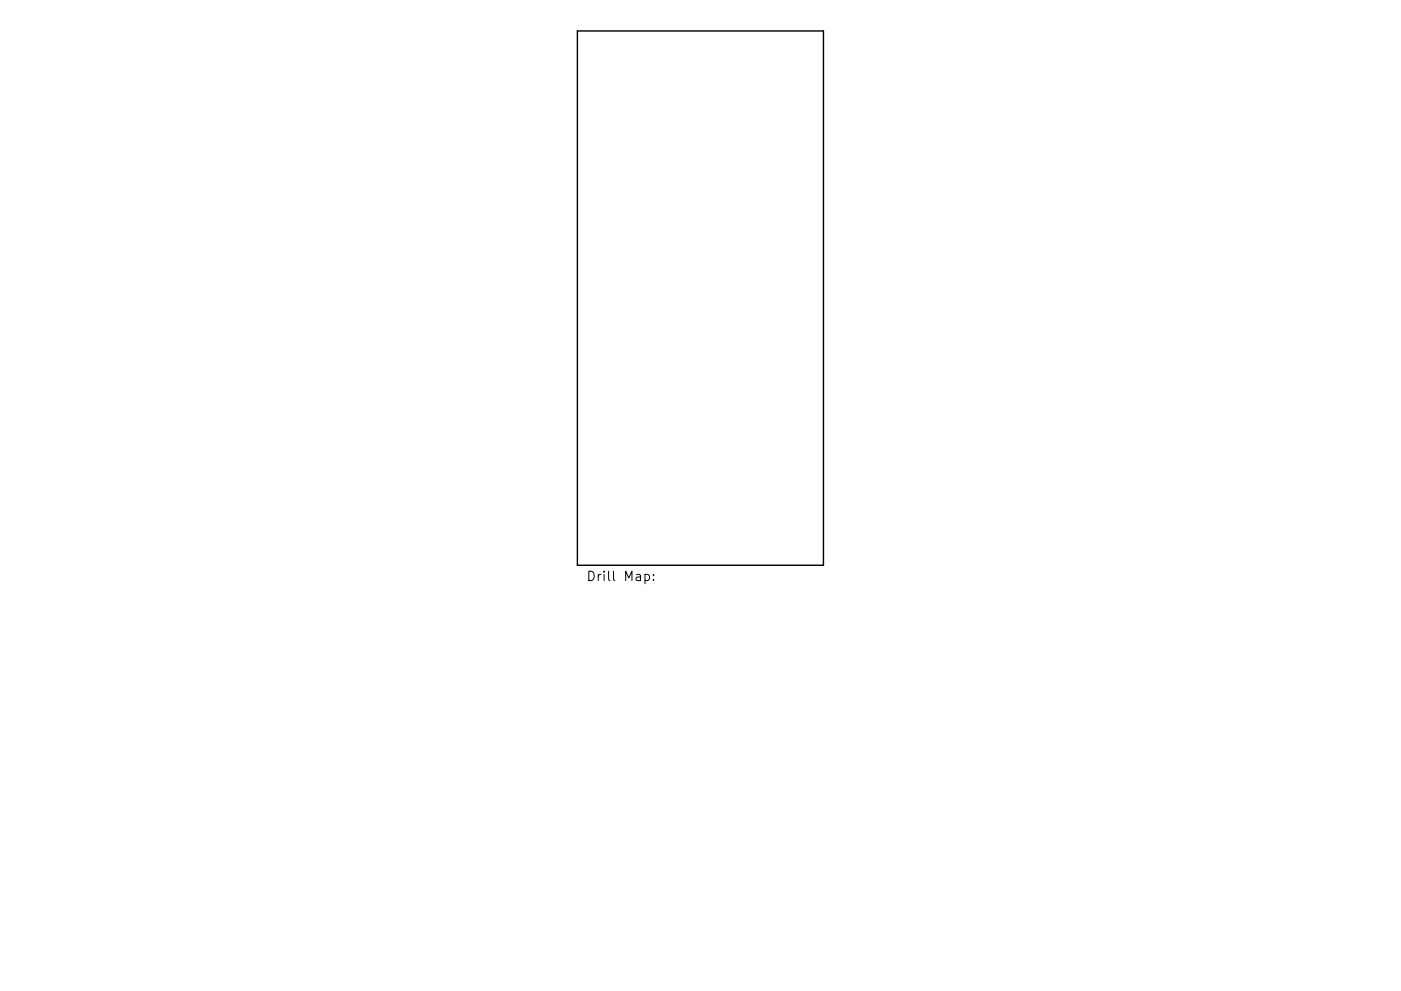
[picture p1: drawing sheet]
<svg xmlns="http://www.w3.org/2000/svg" width="297mm" height="210mm" viewBox="0 0 297 210" stroke-linecap="round" stroke-linejoin="round" font-family="sans-serif">
<defs><g id="words">
<text font-size="2.8" x="124.3" y="123.3">Drill Map:</text>
</g></defs>
<path d="M122.4 6.6h52.2v113.3h-52.2z" fill="none" stroke="#000" stroke-width=".3"/>
<path d="M136.7 121.9h.6l.4 .3v.6l-.2 .3h-.8M138.6 123v.2M138.6 121.9v.2" fill="none" stroke="#000" stroke-width=".21"/>
<use href="#words"/>
</svg>
